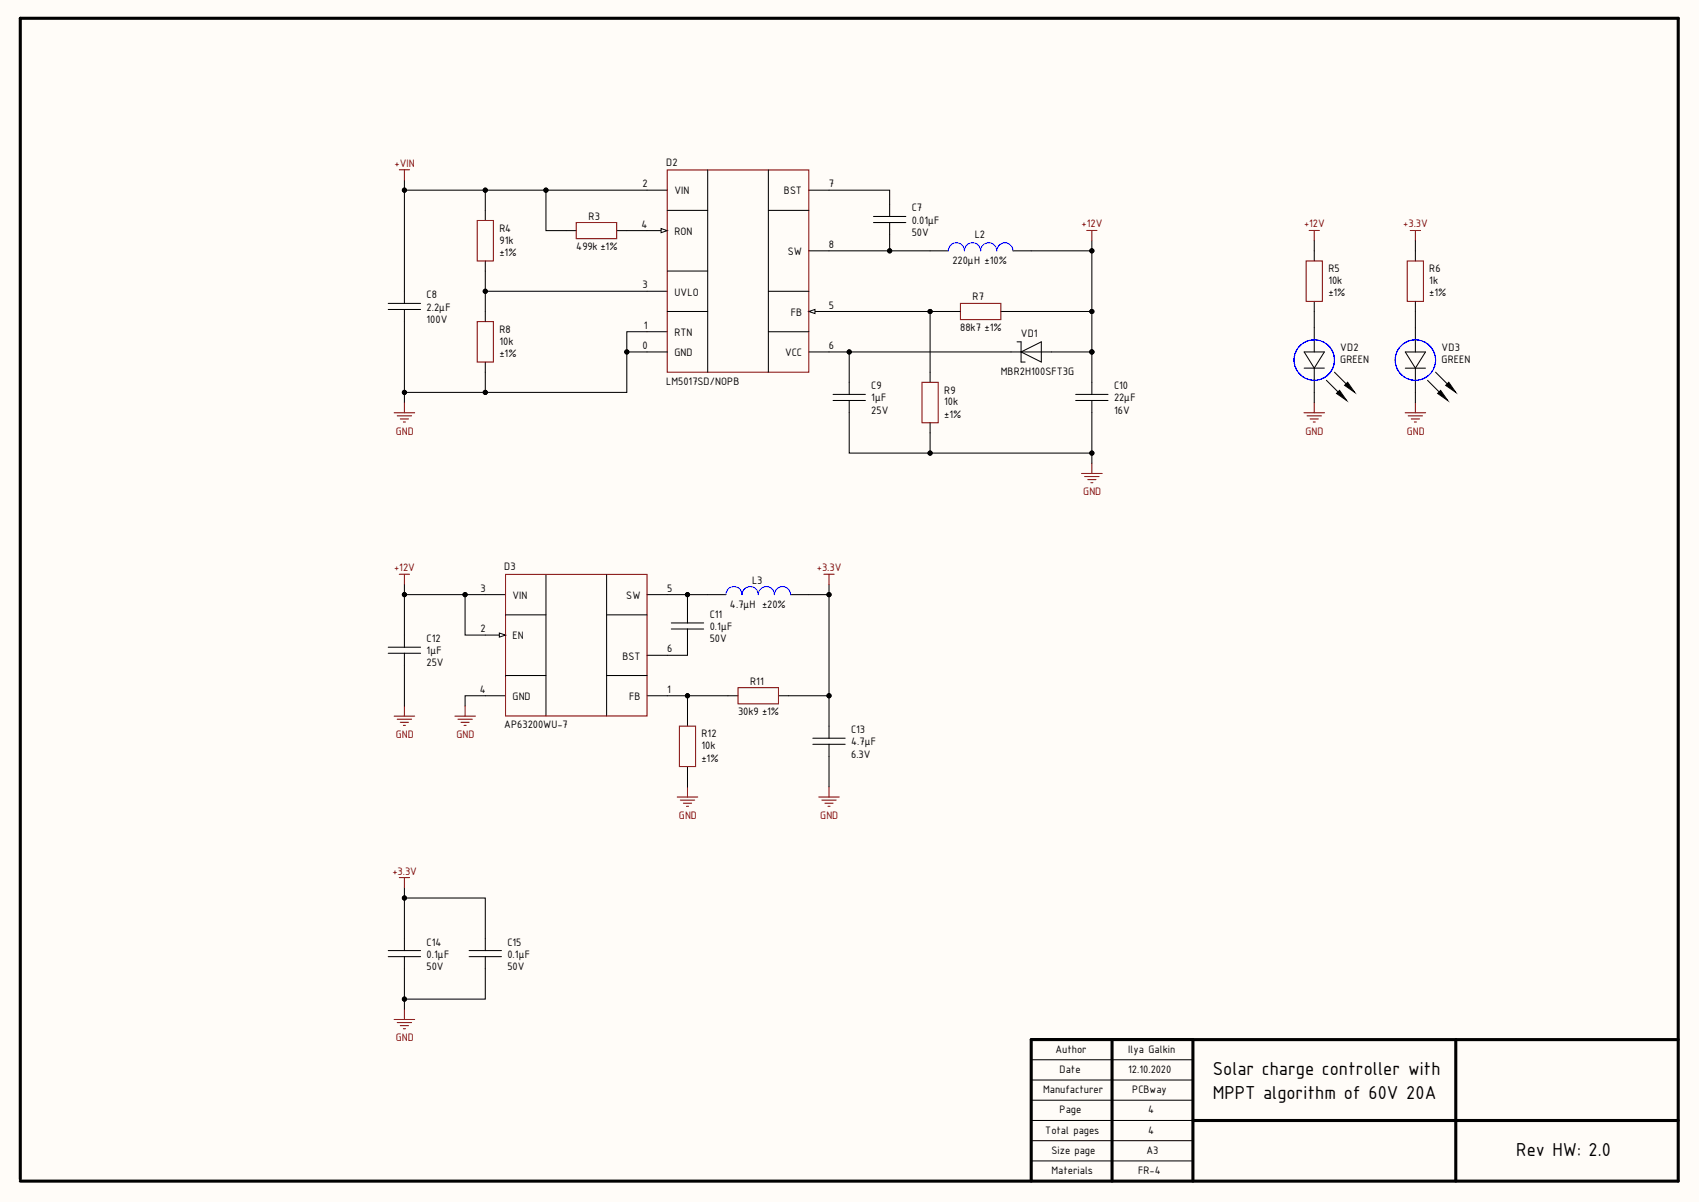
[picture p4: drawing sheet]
<svg xmlns="http://www.w3.org/2000/svg" width="420mm" height="297mm" viewBox="0 0 420 297" stroke-linecap="round" stroke-linejoin="round" font-family="sans-serif">
<defs><g id="words">
<g font-size="5">
<text x="299.5" y="265.4">Solar charge controller with</text>
<text x="299.5" y="271.3">MPPT algorithm of 60V 20A</text>
<text x="374.4" y="285.4">Rev HW: 2.0</text>
</g>
<g font-size="2.9" fill="#800000">
<text x="97.4" y="41.2">+VIN</text>
<text x="267.1" y="56.2">+12V</text>
<text x="322" y="56.2">+12V</text>
<text x="346.5" y="56.2">+3.3V</text>
<text x="97.7" y="107.3">GND</text>
<text x="322.4" y="107.3">GND</text>
<text x="347.4" y="107.3">GND</text>
<text x="267.5" y="122.3">GND</text>
<text x="97.3" y="141">+12V</text>
<text x="201.7" y="141">+3.3V</text>
<text x="97.7" y="182.1">GND</text>
<text x="112.7" y="182.1">GND</text>
<text x="167.6" y="202.2">GND</text>
<text x="202.6" y="202.2">GND</text>
<text x="96.9" y="216">+3.3V</text>
<text x="97.7" y="257.1">GND</text>
</g>
<g font-size="2.9">
<text x="164.5" y="40.9">D2</text>
<text x="158.7" y="46.2">2</text>
<text x="166.5" y="48">VIN</text>
<text x="193.6" y="48">BST</text>
<text x="204.7" y="46.2">7</text>
<text x="225.1" y="52.2">C7</text>
<text x="123.3" y="57.2">R4</text>
<text x="145.3" y="54.2">R3</text>
<text x="158.4" y="56.2">4</text>
<text x="166.5" y="58">RON</text>
<text x="225.1" y="58.2">50V</text>
<text x="225.1" y="55.2">0.01μF</text>
<text x="240.7" y="58.7">L2</text>
<text x="123.3" y="63.2">±1%</text>
<text x="123.3" y="60.2">91k</text>
<text x="142.3" y="61.7">499k ±1%</text>
<text x="194.5" y="63">SW</text>
<text x="204.7" y="61.2">8</text>
<text x="235.2" y="65.2">220μH ±10%</text>
<text x="158.7" y="71.2">3</text>
<text x="328" y="70.2">10k</text>
<text x="328" y="67.1">R5</text>
<text x="353" y="70.2">1k</text>
<text x="353" y="67.1">R6</text>
<text x="105.3" y="76.7">2.2μF</text>
<text x="105.3" y="73.7">C8</text>
<text x="166.5" y="73">UVLO</text>
<text x="195.3" y="78">FB</text>
<text x="204.7" y="76.2">5</text>
<text x="240.2" y="74.2">R7</text>
<text x="328" y="73.2">±1%</text>
<text x="353" y="73.2">±1%</text>
<text x="105.3" y="79.7">100V</text>
<text x="123.3" y="82.2">R8</text>
<text x="159" y="81.2">1</text>
<text x="166.5" y="83">RTN</text>
<text x="237.1" y="81.7">88k7 ±1%</text>
<text x="252.1" y="83.1">VD1</text>
<text x="123.3" y="88.1">±1%</text>
<text x="123.3" y="85.2">10k</text>
<text x="158.7" y="86.2">0</text>
<text x="166.5" y="87.9">GND</text>
<text x="193.9" y="87.9">VCC</text>
<text x="204.7" y="86.2">6</text>
<text x="331" y="89.6">GREEN</text>
<text x="331" y="86.7">VD2</text>
<text x="356" y="89.6">GREEN</text>
<text x="356" y="86.7">VD3</text>
<text x="164.5" y="95">LM5017SD/NOPB</text>
<text x="247.1" y="92.7">MBR2H100SFT3G</text>
<text x="215.2" y="99.1">1μF</text>
<text x="215.2" y="96.1">C9</text>
<text x="233.2" y="100.1">10k</text>
<text x="233.2" y="97.2">R9</text>
<text x="275.1" y="99.1">22μF</text>
<text x="275.1" y="96.1">C10</text>
<text x="215.2" y="102.2">25V</text>
<text x="233.2" y="103.2">±1%</text>
<text x="275.1" y="102.2">16V</text>
<text x="124.5" y="140.8">D3</text>
<text x="118.7" y="146.1">3</text>
<text x="126.6" y="147.9">VIN</text>
<text x="154.6" y="147.9">SW</text>
<text x="164.8" y="146.1">5</text>
<text x="185.7" y="144.1">L3</text>
<text x="175.3" y="155.6">0.1μF</text>
<text x="175.3" y="152.5">C11</text>
<text x="180.2" y="150.1">4.7μH ±20%</text>
<text x="105.3" y="161.6">1μF</text>
<text x="105.3" y="158.5">C12</text>
<text x="118.7" y="156.1">2</text>
<text x="126.6" y="157.9">EN</text>
<text x="164.8" y="161.1">6</text>
<text x="175.3" y="158.5">50V</text>
<text x="105.3" y="164.6">25V</text>
<text x="153.7" y="162.9">BST</text>
<text x="118.5" y="171.1">4</text>
<text x="126.6" y="172.8">GND</text>
<text x="155.4" y="172.8">FB</text>
<text x="164.8" y="171.1">1</text>
<text x="185.2" y="169">R11</text>
<text x="124.5" y="179.9">AP63200WU-7</text>
<text x="182.3" y="176.6">30k9 ±1%</text>
<text x="173.2" y="185">10k</text>
<text x="173.2" y="182.1">R12</text>
<text x="210.2" y="184">4.7μF</text>
<text x="210.2" y="181">C13</text>
<text x="173.2" y="188.1">±1%</text>
<text x="210.2" y="187">6.3V</text>
<text x="105.3" y="233.5">C14</text>
<text x="125.3" y="233.5">C15</text>
<text x="105.3" y="239.5">50V</text>
<text x="105.3" y="236.4">0.1μF</text>
<text x="125.3" y="239.5">50V</text>
<text x="125.3" y="236.4">0.1μF</text>
<text x="260.6" y="259.9">Author</text>
<text x="278.6" y="259.9">Ilya Galkin</text>
<text x="257.6" y="269.9">Manufacturer</text>
<text x="261.7" y="264.9">Date</text>
<text x="278.6" y="264.9">12.10.2020</text>
<text x="279.6" y="269.9">PCBway</text>
<text x="261.7" y="274.9">Page</text>
<text x="283.6" y="274.9">4</text>
<text x="258.1" y="279.9">Total pages</text>
<text x="283.6" y="279.9">4</text>
<text x="259.6" y="284.9">Size page</text>
<text x="283.1" y="284.9">A3</text>
<text x="259.6" y="289.9">Materials</text>
<text x="281.1" y="289.9">FR-4</text>
</g>
</g></defs>
<g fill="#fffcf8">
<path d="M0 0h419.4v296.6h-419.4z" fill-rule="evenodd"/>
<path d="M0 0h419.4v296.6h-419.4z" fill-rule="evenodd"/>
</g>
<path d="M274.6 256.7v34.9M294.6 256.7v34.9M359.5 256.7v34.9M414.4 256.7h-159.7v34.9M294.6 276.7h119.8M5 291.1v-286.6h409.4v287.1h-409.4" fill="none" stroke="#000" stroke-width=".76"/>
<g fill="none" stroke="#000" stroke-width=".25">
<path d="M99.9 44.5v2.5M119.8 47h-19.9v27.9M134.8 47h-15v7.4M152.3 56.9h7.5M159.8 47h-25v9.9h7.5M204.7 47h15v6.4M215.7 55h8M215.7 53.4h8M219.7 55v6.9h-15M269.6 59.4v2.5h-19.4M95.9 76.4h8M95.9 74.9h8"/>
<path d="M99.9 76.4v20.5h19.9M119.8 64.4v7.5h40M119.8 71.9v7.5M204.7 76.9h25v17.5M219.7 61.9h14.5M229.7 76.9h7.5M247.2 76.9h22.4M269.6 61.9v25M99.9 96.9v2.5M154.8 86.9h5M159.8 81.9h-5v15h-35v-7.5M204.7 86.9h5v10.5"/>
<path d="M205.7 98.9h8M205.7 97.4h8M209.7 98.9v13h20v-7.5M209.7 86.9h59.9M251.2 84.4h.9v5h1.1M252.1 86.9l5-2.5v5zM265.6 98.9h8M265.6 97.4h8M269.6 98.9v13h-39.9M269.6 86.9v10.5M324.5 80.9v6M324.5 90.9v6"/>
<path d="M269.6 111.9v2.5M95.9 159.8h8M99.9 156.8v3M174.8 146.8h4.5M195.2 146.8h4.5M95.9 161.3h8M99.9 161.3v3M169.8 176.8v2.5M179.8 171.8h2.5M192.2 171.8h2.5M204.7 179.3v3M169.8 189.3v2.5"/>
<path d="M200.7 183.8h8M200.7 182.3h8M204.7 183.8v3M99.9 219.2v2.5M95.9 236.2h8M95.9 234.7h8M99.9 234.7v-13h19.9v13M99.9 236.2v10.5h19.9v-10.5M115.8 236.2h8M115.8 234.7h8M99.9 246.7v2.5M254.7 276.7h39.9"/>
<path d="M254.7 271.7h39.9M254.7 266.7h39.9M254.7 261.7h39.9M254.7 286.6h39.9M254.7 281.6h39.9"/>
<circle cx="99.9" cy="47" r=".51"/>
<circle cx="119.8" cy="47" r=".51"/>
<circle cx="134.8" cy="47" r=".51"/>
<circle cx="119.8" cy="71.9" r=".51"/>
<circle cx="219.7" cy="61.9" r=".51"/>
<circle cx="229.7" cy="76.9" r=".51"/>
<circle cx="269.6" cy="76.9" r=".51"/>
<circle cx="269.6" cy="61.9" r=".51"/>
<circle cx="99.9" cy="96.9" r=".51"/>
<circle cx="119.8" cy="96.9" r=".51"/>
<circle cx="154.8" cy="86.9" r=".51"/>
<circle cx="209.7" cy="86.9" r=".51"/>
<circle cx="269.6" cy="86.9" r=".51"/>
<circle cx="229.7" cy="111.9" r=".51"/>
<circle cx="269.6" cy="111.9" r=".51"/>
<circle cx="99.9" cy="221.7" r=".51"/>
<circle cx="99.9" cy="246.7" r=".51"/>
</g>
<g fill="#000">
<circle cx="99.9" cy="47" r=".51"/>
<circle cx="119.8" cy="47" r=".51"/>
<circle cx="134.8" cy="47" r=".51"/>
<circle cx="119.8" cy="71.9" r=".51"/>
<circle cx="219.7" cy="61.9" r=".51"/>
<circle cx="229.7" cy="76.9" r=".51"/>
<circle cx="269.6" cy="76.9" r=".51"/>
<circle cx="269.6" cy="61.9" r=".51"/>
<circle cx="99.9" cy="96.9" r=".51"/>
<circle cx="119.8" cy="96.9" r=".51"/>
<circle cx="154.8" cy="86.9" r=".51"/>
<circle cx="209.7" cy="86.9" r=".51"/>
<circle cx="269.6" cy="86.9" r=".51"/>
<circle cx="229.7" cy="111.9" r=".51"/>
<circle cx="269.6" cy="111.9" r=".51"/>
<circle cx="99.9" cy="221.7" r=".51"/>
<circle cx="99.9" cy="246.7" r=".51"/>
</g>
<g fill="none" stroke="#800000" stroke-width=".25">
<path d="M98.6 41.9h2.5M99.9 41.9v2.6M117.8 54.4h4v10h-4zM142.3 54.9h10v4h-10zM268.4 56.9h2.5M269.6 56.9v2.5M117.8 79.4h4v10h-4zM237.2 74.9h10v4h-10zM99.9 99.4v2.5M227.7 94.4h4v10h-4zM97.3 101.9h5.1M98.1 102.7h3.5"/>
<path d="M98.9 103.4h2M99.6 104.2h.5M267.1 116.9h5.1M267.9 117.7h3.5M268.6 118.4h2M269.4 119.2h.5M269.6 114.4v2.5M167.8 179.3h4v10h-4zM182.3 169.8h9.9v4h-9.9zM98.6 216.7h2.5M99.9 216.7v2.5M97.3 251.7h5.1"/>
<path d="M98.1 252.5h3.5M98.9 253.2h2M99.6 254h.5M99.9 249.2v2.5"/>
</g>
<g fill="none" stroke="#00f" stroke-width=".25">
<path d="M234.2 61.9a1.99 1.99 0 0 1 2-2 1.99 1.99 0 0 1 2 2 2 2 0 0 1 2-2 2 2 0 0 1 2 2 2 2 0 0 1 2-2 2 2 0 0 1 2 2 2 2 0 0 1 2-2 2 2 0 0 1 2 2M179.3 146.8a2 2 0 0 1 1.9-2 2 2 0 0 1 2 2 2 2 0 0 1 2-2 2 2 0 0 1 2 2 2 2 0 0 1 2-2 2 2 0 0 1 2 2 2 2 0 0 1 2-2 2 2 0 0 1 2 2"/>
<circle cx="324.5" cy="88.9" r="5"/>
<circle cx="324.6" cy="88.9" r="5"/>
</g>
<path d="M322.1 90.9h4.9M322.1 86.9h4.9l-2.5 4zM327.5 93.9l3 3M329.5 91.9l3 3" fill="none" stroke="#030000" stroke-width=".25"/>
<path d="M330.8 96.4l1.7 2.5-2.5-1.8z" fill="#030000"/>
<path d="M330.8 96.4l1.7 2.5-2.5-1.8z" fill="none" stroke="#030000" stroke-width=".25"/>
<path d="M332.8 94.4l1.7 2.5-2.5-1.8z" fill="#030000"/>
<path d="M332.8 94.4l1.7 2.5-2.5-1.8zM347 90.9h5M347 86.9h5l-2.5 4zM352.5 93.9l3 3M354.5 91.9l3 3" fill="none" stroke="#030000" stroke-width=".25"/>
<g fill="none" stroke="#800000" stroke-width=".25">
<path d="M323.3 56.9h2.5M324.5 56.9v2.5M348.3 56.9h2.5M349.5 56.9v2.6M322.6 64.4h3.9v10h-3.9zM347.5 64.4h4v10h-4zM324.5 99.4v2.5M349.5 99.4v2.5M322 101.9h5.1M322.8 102.7h3.5M323.5 103.4h2.1M324.3 104.2h.5"/>
<path d="M347 101.9h5.1M347.7 102.7h3.6M348.5 103.4h2M349.3 104.2h.5"/>
</g>
<path d="M324.5 59.4v5M349.5 59.5v4.9M324.5 74.4v6.5M349.5 74.4v12.5M324.5 96.9v2.5M349.5 90.9v8.5" fill="none" stroke="#000" stroke-width=".25"/>
<circle cx="349.5" cy="88.9" r="5" fill="none" stroke="#00f" stroke-width=".25"/>
<path d="M355.8 96.4l1.7 2.5-2.5-1.8z" fill="#030000"/>
<path d="M355.8 96.4l1.7 2.5-2.5-1.8z" fill="none" stroke="#030000" stroke-width=".25"/>
<path d="M357.8 94.4l1.7 2.5-2.5-1.7z" fill="#030000"/>
<path d="M357.8 94.4l1.7 2.5-2.5-1.7z" fill="none" stroke="#030000" stroke-width=".25"/>
<path d="M159.8 47h5M159.8 56.9h5M199.7 47h5M159.8 71.9h5M199.7 61.9h5M159.8 81.9h5" fill="none" stroke="#000" stroke-width=".25"/>
<path d="M163.3 56.4l1.5 .5-1.5 .5z" fill="#f8fcff"/>
<path d="M163.3 56.4l1.5 .5-1.5 .5zM199.7 76.9h5M199.7 86.9h5" fill="none" stroke="#000" stroke-width=".25"/>
<path d="M199.7 76.9l1.6-.5v1z" fill="#f8fcff"/>
<g fill="none" stroke="#000" stroke-width=".25">
<path d="M164.8 51.9h10M174.8 42v49.9M189.7 42v49.9M189.7 51.9h10M164.8 66.9h10M164.8 76.9h10M189.7 71.9h10M199.7 76.9l1.6-.5v1zM159.8 86.9h5M189.7 81.9h10M99.9 144.3v2.5M119.8 156.8h5"/>
<path d="M99.9 164.3v10M159.8 171.8h5"/>
<circle cx="99.9" cy="146.8" r=".51"/>
</g>
<path d="M164.8 42h34.9v49.9h-34.9zM97.3 176.8h5.1M98.1 177.6h3.5M98.9 178.3h2M99.6 179.1h.5M99.9 174.3v2.5" fill="none" stroke="#800000" stroke-width=".25"/>
<circle cx="99.9" cy="146.8" r=".51" fill="#000"/>
<path d="M123.3 156.3l1.5 .5-1.5 .5z" fill="#f8fcff"/>
<g fill="none" stroke="#000" stroke-width=".25">
<path d="M114.8 146.8h-14.9v10M123.3 156.3l1.5 .5-1.5 .5zM124.8 146.8h-10v10h5M124.8 151.8h10M134.8 141.8v35M149.8 151.8h10M149.8 141.8v35M159.8 146.8h10v7M165.8 155.3h8M165.8 153.8h8M169.8 155.3v6.5h-10M169.8 146.8h5"/>
<path d="M199.7 146.8h5v25M204.7 144.3v2.5M124.8 171.8h-9.9v2.5M124.8 166.8h10M149.8 166.8h10M164.8 171.8h5v5M169.8 171.8h10M194.7 171.8h10v7.5M169.8 191.8v2.5M204.7 186.8v7.5"/>
<circle cx="99.9" cy="146.8" r=".51"/>
<circle cx="114.8" cy="146.8" r=".51"/>
<circle cx="169.8" cy="146.8" r=".51"/>
<circle cx="204.7" cy="146.8" r=".51"/>
<circle cx="169.8" cy="171.8" r=".51"/>
<circle cx="204.7" cy="171.8" r=".51"/>
</g>
<g fill="none" stroke="#800000" stroke-width=".25">
<path d="M98.6 141.8h2.5M99.9 141.8v2.5M124.8 141.8h35v35h-35zM203.5 141.8h2.5M204.7 141.8v2.5M112.3 176.8h5.1M113.1 177.6h3.5M113.8 178.3h2.1M114.6 179.1h.5M114.9 174.3v2.5M167.2 196.8h5.1M168 197.6h3.5"/>
<path d="M168.8 198.3h2M169.5 199.1h.5M169.8 194.3v2.5M202.2 196.8h5.1M202.9 197.6h3.6M203.7 198.3h2M204.5 199.1h.5M204.7 194.3v2.5"/>
</g>
<g fill="#000">
<circle cx="99.9" cy="146.8" r=".51"/>
<circle cx="114.8" cy="146.8" r=".51"/>
<circle cx="169.8" cy="146.8" r=".51"/>
<circle cx="204.7" cy="146.8" r=".51"/>
<circle cx="169.8" cy="171.8" r=".51"/>
<circle cx="204.7" cy="171.8" r=".51"/>
</g>
<use href="#words"/>
</svg>
